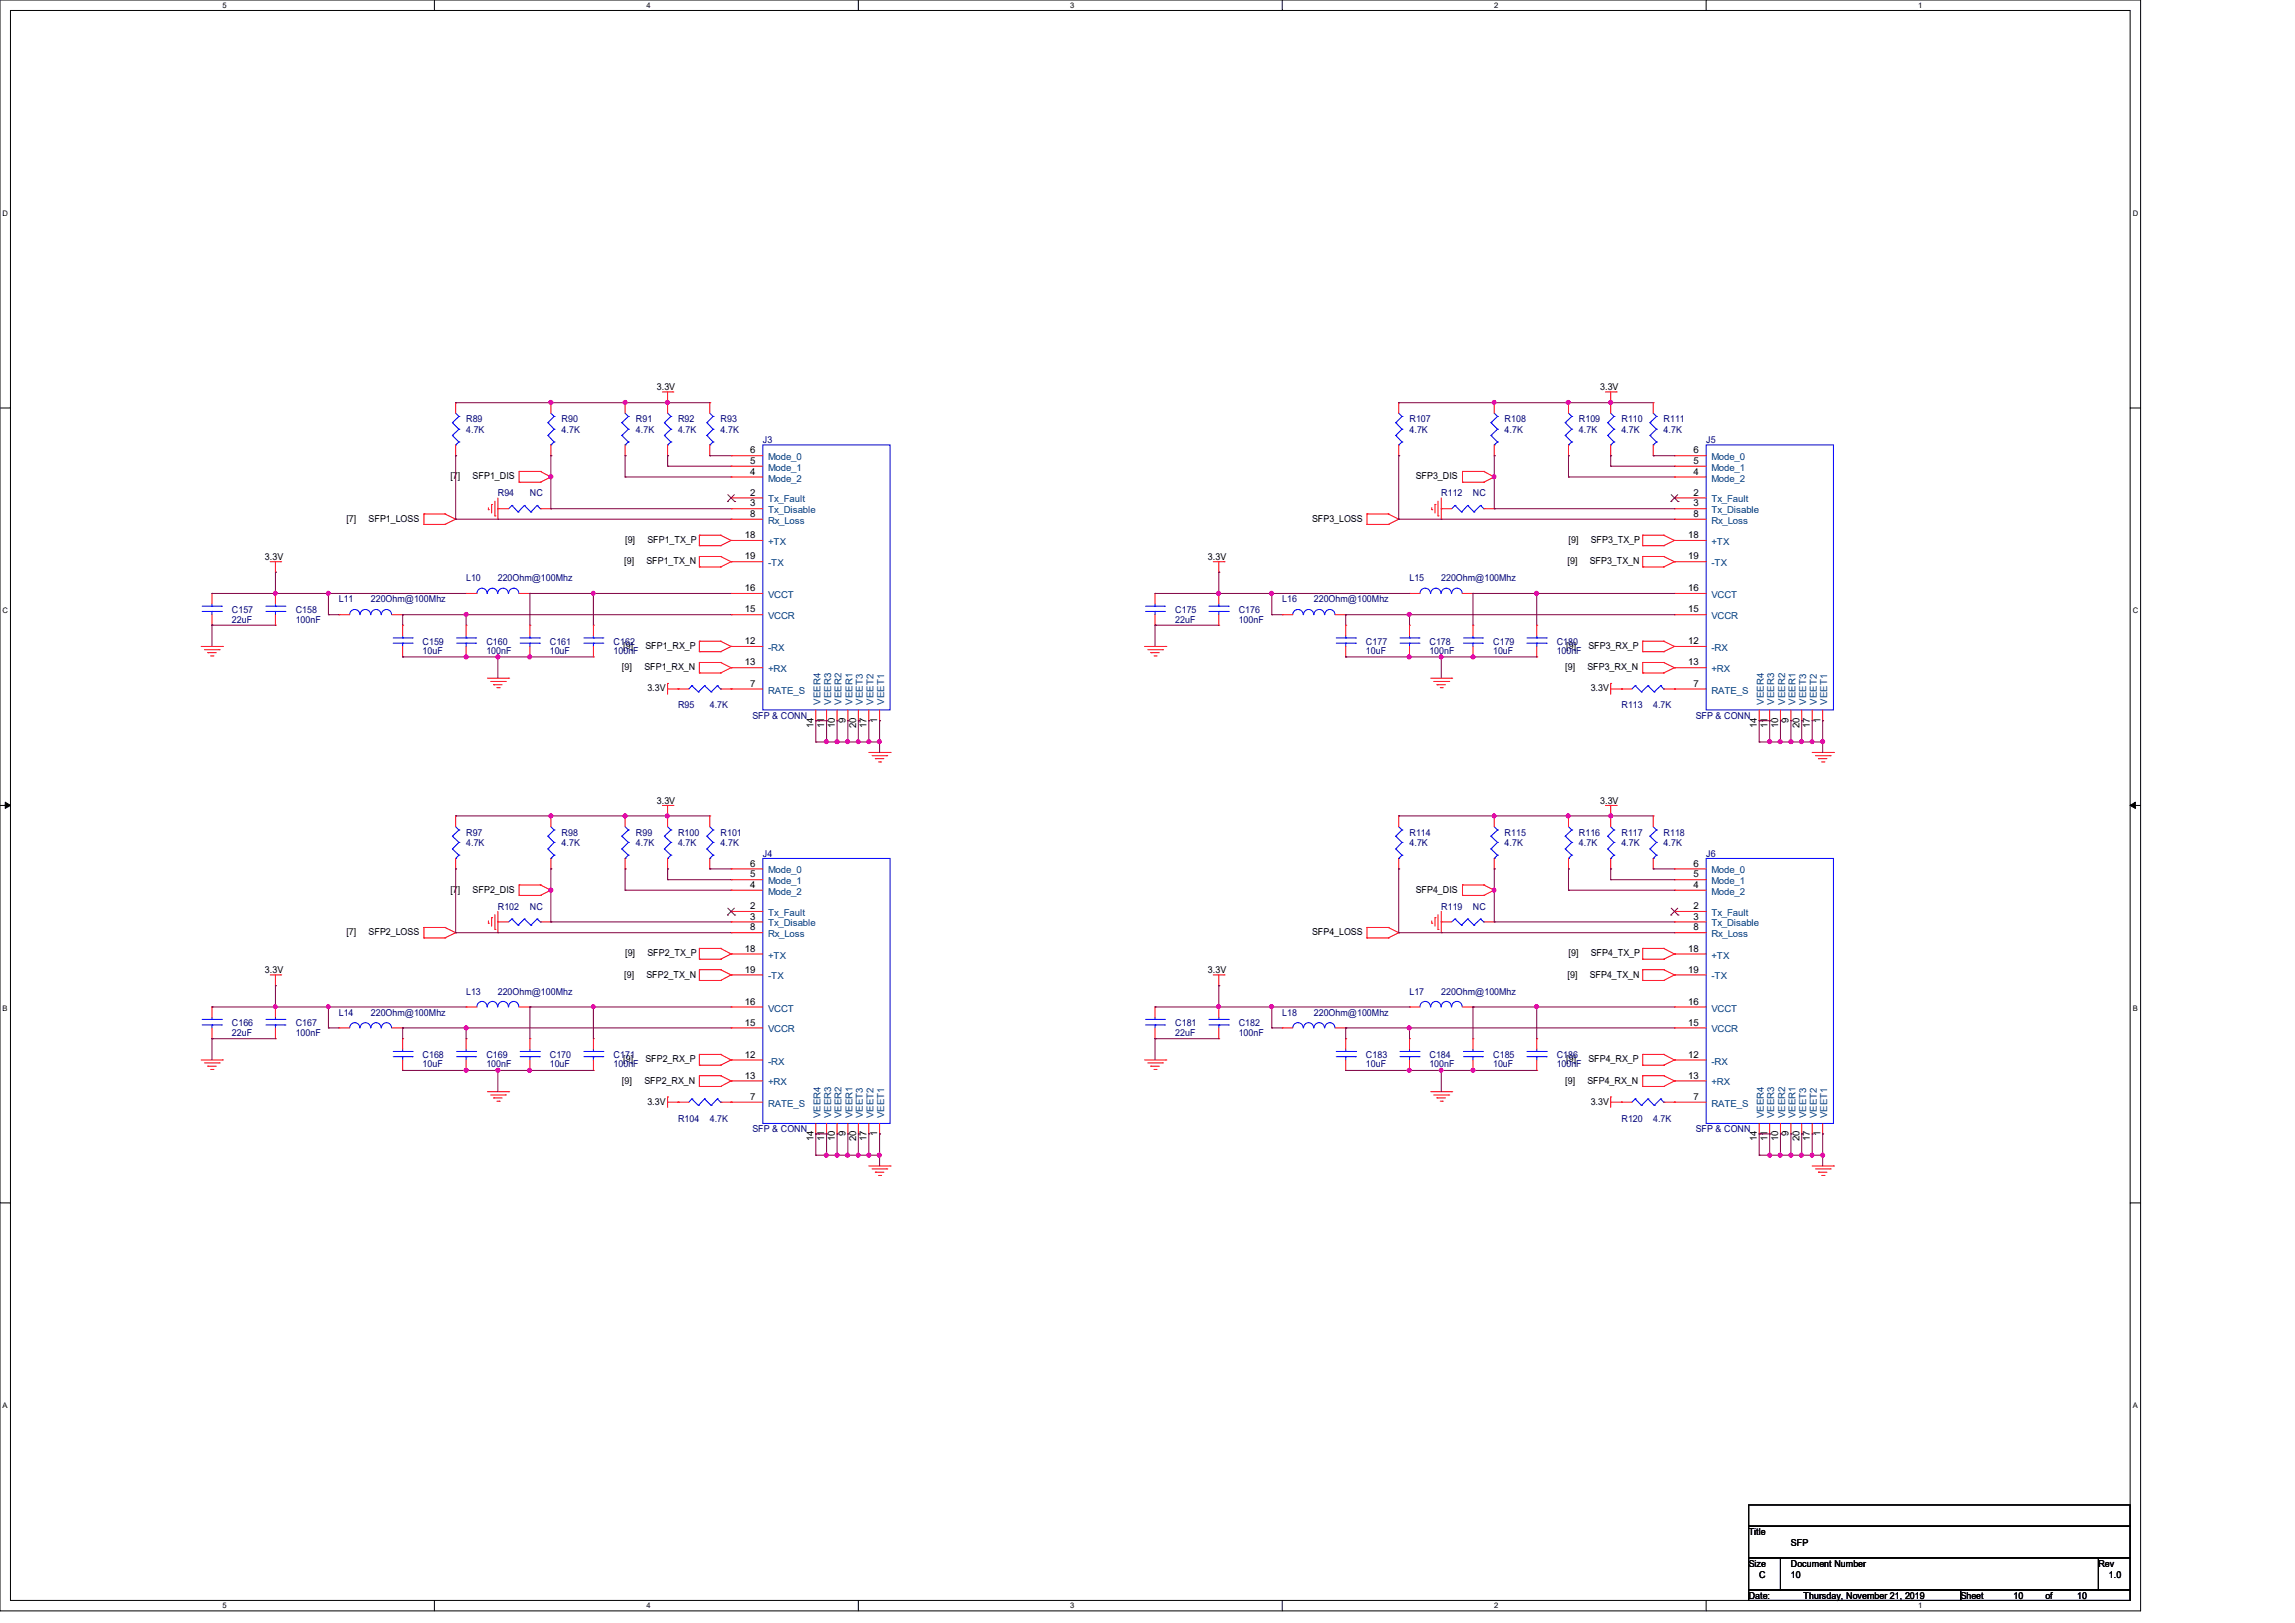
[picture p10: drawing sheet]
<svg xmlns="http://www.w3.org/2000/svg" width="297mm" height="210mm" viewBox="0 0 297 210" stroke-linecap="round" stroke-linejoin="round" font-family="sans-serif">
<defs><g id="words">
<g font-size="1.2">
<text x="85" y="50.5">3.3V</text>
<text x="207.1" y="50.5">3.3V</text>
<text x="97.1" y="58.7">6</text>
<text x="219.2" y="58.7">6</text>
<text x="58.3" y="62">[7]</text>
<text x="61.2" y="62">SFP1_DIS</text>
<text x="97.1" y="60">5</text>
<text x="97.1" y="61.4">4</text>
<text x="97.1" y="65.5">3</text>
<text x="97.1" y="64.1">2</text>
<text x="183.2" y="62">SFP3_DIS</text>
<text x="219.2" y="60">5</text>
<text x="219.2" y="61.4">4</text>
<text x="219.2" y="65.5">3</text>
<text x="219.2" y="64.1">2</text>
<text x="44.8" y="67.5">[7]</text>
<text x="47.7" y="67.5">SFP1_LOSS</text>
<text x="80.9" y="70.3">[9]</text>
<text x="83.8" y="70.3">SFP1_TX_P</text>
<text x="96.4" y="69.6">18</text>
<text x="97.1" y="66.9">8</text>
<text x="169.8" y="67.5">SFP3_LOSS</text>
<text x="203" y="70.3">[9]</text>
<text x="205.9" y="70.3">SFP3_TX_P</text>
<text x="218.5" y="69.6">18</text>
<text x="219.2" y="66.9">8</text>
<text x="34.3" y="72.4">3.3V</text>
<text x="80.8" y="73">[9]</text>
<text x="83.6" y="73">SFP1_TX_N</text>
<text x="96.4" y="76.5">16</text>
<text x="96.4" y="72.4">19</text>
<text x="156.3" y="72.4">3.3V</text>
<text x="202.9" y="73">[9]</text>
<text x="205.7" y="73">SFP3_TX_N</text>
<text x="218.5" y="76.5">16</text>
<text x="218.5" y="72.4">19</text>
<text x="80.6" y="84">[9]</text>
<text x="83.5" y="84">SFP1_RX_P</text>
<text x="96.4" y="83.4">12</text>
<text x="96.4" y="79.2">15</text>
<text x="202.7" y="84">[9]</text>
<text x="205.6" y="84">SFP3_RX_P</text>
<text x="218.5" y="83.4">12</text>
<text x="218.5" y="79.2">15</text>
<text x="80.5" y="86.7">[9]</text>
<text x="83.4" y="86.7">SFP1_RX_N</text>
<text x="83.8" y="89.4">3.3V</text>
<text x="96.4" y="86.1">13</text>
<text x="97.1" y="88.9">7</text>
<text x="202.6" y="86.7">[9]</text>
<text x="205.4" y="86.7">SFP3_RX_N</text>
<text x="205.9" y="89.4">3.3V</text>
<text x="218.5" y="86.1">13</text>
<text x="219.2" y="88.9">7</text>
<text x="105.3" y="94.2" transform="rotate(-90 105.3 94.2)">14</text>
<text x="106.7" y="94.2" transform="rotate(-90 106.7 94.2)">11</text>
<text x="108" y="94.2" transform="rotate(-90 108 94.2)">10</text>
<text x="109.4" y="93.5" transform="rotate(-90 109.4 93.5)">9</text>
<text x="110.8" y="94.2" transform="rotate(-90 110.8 94.2)">20</text>
<text x="112.1" y="94.2" transform="rotate(-90 112.1 94.2)">17</text>
<text x="113.5" y="93.5" transform="rotate(-90 113.5 93.5)">1</text>
<text x="227.4" y="94.2" transform="rotate(-90 227.4 94.2)">14</text>
<text x="228.7" y="94.2" transform="rotate(-90 228.7 94.2)">11</text>
<text x="230.1" y="94.2" transform="rotate(-90 230.1 94.2)">10</text>
<text x="231.5" y="93.5" transform="rotate(-90 231.5 93.5)">9</text>
<text x="232.9" y="94.2" transform="rotate(-90 232.9 94.2)">20</text>
<text x="234.2" y="94.2" transform="rotate(-90 234.2 94.2)">17</text>
<text x="235.6" y="93.5" transform="rotate(-90 235.6 93.5)">1</text>
<text x="85" y="104">3.3V</text>
<text x="207.1" y="104">3.3V</text>
<text x="97.1" y="112.1">6</text>
<text x="97.1" y="113.5">5</text>
<text x="219.2" y="112.1">6</text>
<text x="219.2" y="113.5">5</text>
<text x="58.3" y="115.5">[7]</text>
<text x="61.2" y="115.5">SFP2_DIS</text>
<text x="97.1" y="114.9">4</text>
<text x="97.1" y="119">3</text>
<text x="97.1" y="117.6">2</text>
<text x="183.2" y="115.5">SFP4_DIS</text>
<text x="219.2" y="114.9">4</text>
<text x="219.2" y="119">3</text>
<text x="219.2" y="117.6">2</text>
<text x="34.3" y="125.9">3.3V</text>
<text x="44.8" y="121">[7]</text>
<text x="47.7" y="121">SFP2_LOSS</text>
<text x="80.9" y="123.7">[9]</text>
<text x="83.8" y="123.7">SFP2_TX_P</text>
<text x="96.4" y="123.1">18</text>
<text x="96.4" y="125.9">19</text>
<text x="97.1" y="120.4">8</text>
<text x="156.3" y="125.9">3.3V</text>
<text x="169.8" y="121">SFP4_LOSS</text>
<text x="203" y="123.7">[9]</text>
<text x="205.9" y="123.7">SFP4_TX_P</text>
<text x="218.5" y="123.1">18</text>
<text x="218.5" y="125.9">19</text>
<text x="219.2" y="120.4">8</text>
<text x="80.8" y="126.5">[9]</text>
<text x="83.6" y="126.5">SFP2_TX_N</text>
<text x="96.4" y="130">16</text>
<text x="202.9" y="126.5">[9]</text>
<text x="205.7" y="126.5">SFP4_TX_N</text>
<text x="218.5" y="130">16</text>
<text x="80.6" y="137.5">[9]</text>
<text x="83.5" y="137.5">SFP2_RX_P</text>
<text x="96.4" y="136.9">12</text>
<text x="96.4" y="132.7">15</text>
<text x="202.7" y="137.5">[9]</text>
<text x="205.6" y="137.5">SFP4_RX_P</text>
<text x="218.5" y="136.9">12</text>
<text x="218.5" y="132.7">15</text>
<text x="80.5" y="140.2">[9]</text>
<text x="83.4" y="140.2">SFP2_RX_N</text>
<text x="83.8" y="143">3.3V</text>
<text x="96.4" y="139.6">13</text>
<text x="97.1" y="142.3">7</text>
<text x="202.6" y="140.2">[9]</text>
<text x="205.4" y="140.2">SFP4_RX_N</text>
<text x="205.9" y="143">3.3V</text>
<text x="218.5" y="139.6">13</text>
<text x="219.2" y="142.3">7</text>
<text x="105.3" y="147.7" transform="rotate(-90 105.3 147.7)">14</text>
<text x="106.7" y="147.7" transform="rotate(-90 106.7 147.7)">11</text>
<text x="108" y="147.7" transform="rotate(-90 108 147.7)">10</text>
<text x="109.4" y="147" transform="rotate(-90 109.4 147)">9</text>
<text x="110.8" y="147.7" transform="rotate(-90 110.8 147.7)">20</text>
<text x="112.1" y="147.7" transform="rotate(-90 112.1 147.7)">17</text>
<text x="113.5" y="147" transform="rotate(-90 113.5 147)">1</text>
<text x="227.4" y="147.7" transform="rotate(-90 227.4 147.7)">14</text>
<text x="228.7" y="147.7" transform="rotate(-90 228.7 147.7)">11</text>
<text x="230.1" y="147.7" transform="rotate(-90 230.1 147.7)">10</text>
<text x="231.5" y="147" transform="rotate(-90 231.5 147)">9</text>
<text x="232.9" y="147.7" transform="rotate(-90 232.9 147.7)">20</text>
<text x="234.2" y="147.7" transform="rotate(-90 234.2 147.7)">17</text>
<text x="235.6" y="147" transform="rotate(-90 235.6 147)">1</text>
<text x="226.3" y="198.6">Title</text>
<text x="226.3" y="202.7">Size</text>
<text x="231.8" y="200">SFP</text>
<text x="231.8" y="202.7">Document Number</text>
<text x="271.6" y="202.7">Rev</text>
<text x="226.3" y="206.9">Date:</text>
<text x="227.7" y="204.1">C</text>
<text x="231.8" y="204.1">10</text>
<text x="233.4" y="206.9">Thursday, November 21, 2019</text>
<text x="253.7" y="206.9">Sheet</text>
<text x="260.6" y="206.9">10</text>
<text x="264.7" y="206.9">of</text>
<text x="268.8" y="206.9">10</text>
<text x="272.9" y="204.1">1.0</text>
</g>
<g font-size="1.2" fill="#000080">
<text x="60.3" y="54.6">R89</text>
<text x="60.3" y="56">4.7K</text>
<text x="72.7" y="54.6">R90</text>
<text x="72.7" y="56">4.7K</text>
<text x="82.3" y="54.6">R91</text>
<text x="82.3" y="56">4.7K</text>
<text x="87.8" y="54.6">R92</text>
<text x="87.8" y="56">4.7K</text>
<text x="93.3" y="54.6">R93</text>
<text x="93.3" y="56">4.7K</text>
<text x="98.7" y="57.4">J3</text>
<text x="182.4" y="54.6">R107</text>
<text x="182.4" y="56">4.7K</text>
<text x="194.7" y="54.6">R108</text>
<text x="194.7" y="56">4.7K</text>
<text x="204.3" y="54.6">R109</text>
<text x="204.3" y="56">4.7K</text>
<text x="209.8" y="54.6">R110</text>
<text x="209.8" y="56">4.7K</text>
<text x="215.3" y="54.6">R111</text>
<text x="215.3" y="56">4.7K</text>
<text x="220.8" y="57.4">J5</text>
<text x="64.4" y="64.2">R94</text>
<text x="68.6" y="64.2">NC</text>
<text x="186.5" y="64.2">R112</text>
<text x="190.6" y="64.2">NC</text>
<text x="43.9" y="77.9">L11</text>
<text x="48" y="77.9">220Ohm@100Mhz</text>
<text x="60.3" y="75.2">L10</text>
<text x="64.4" y="75.2">220Ohm@100Mhz</text>
<text x="165.9" y="77.9">L16</text>
<text x="170.1" y="77.9">220Ohm@100Mhz</text>
<text x="182.4" y="75.2">L15</text>
<text x="186.5" y="75.2">220Ohm@100Mhz</text>
<text x="30" y="79.3">C157</text>
<text x="30" y="80.6">22uF</text>
<text x="38.3" y="79.3">C158</text>
<text x="38.3" y="80.6">100nF</text>
<text x="54.7" y="83.4">C159</text>
<text x="62.9" y="83.4">C160</text>
<text x="71.2" y="83.4">C161</text>
<text x="79.4" y="83.4">C162</text>
<text x="152.1" y="79.3">C175</text>
<text x="152.1" y="80.6">22uF</text>
<text x="160.3" y="79.3">C176</text>
<text x="160.3" y="80.6">100nF</text>
<text x="176.8" y="83.4">C177</text>
<text x="185" y="83.4">C178</text>
<text x="193.2" y="83.4">C179</text>
<text x="201.5" y="83.4">C180</text>
<text x="54.7" y="84.7">10uF</text>
<text x="62.9" y="84.7">100nF</text>
<text x="71.2" y="84.7">10uF</text>
<text x="79.4" y="84.7">100nF</text>
<text x="176.8" y="84.7">10uF</text>
<text x="185" y="84.7">100nF</text>
<text x="193.2" y="84.7">10uF</text>
<text x="201.5" y="84.7">100nF</text>
<text x="87.8" y="91.7">R95</text>
<text x="91.9" y="91.7">4.7K</text>
<text x="97.4" y="93">SFP &amp; CONN</text>
<text x="209.8" y="91.7">R113</text>
<text x="213.9" y="91.7">4.7K</text>
<text x="219.5" y="93">SFP &amp; CONN</text>
<text x="60.3" y="108.1">R97</text>
<text x="60.3" y="109.5">4.7K</text>
<text x="72.7" y="108.1">R98</text>
<text x="72.7" y="109.5">4.7K</text>
<text x="82.3" y="108.1">R99</text>
<text x="82.3" y="109.5">4.7K</text>
<text x="87.8" y="108.1">R100</text>
<text x="87.8" y="109.5">4.7K</text>
<text x="93.3" y="108.1">R101</text>
<text x="93.3" y="109.5">4.7K</text>
<text x="98.7" y="110.9">J4</text>
<text x="182.4" y="108.1">R114</text>
<text x="182.4" y="109.5">4.7K</text>
<text x="194.7" y="108.1">R115</text>
<text x="194.7" y="109.5">4.7K</text>
<text x="204.3" y="108.1">R116</text>
<text x="204.3" y="109.5">4.7K</text>
<text x="209.8" y="108.1">R117</text>
<text x="209.8" y="109.5">4.7K</text>
<text x="215.3" y="108.1">R118</text>
<text x="215.3" y="109.5">4.7K</text>
<text x="220.8" y="110.9">J6</text>
<text x="64.4" y="117.7">R102</text>
<text x="68.6" y="117.7">NC</text>
<text x="186.5" y="117.7">R119</text>
<text x="190.6" y="117.7">NC</text>
<text x="43.9" y="131.4">L14</text>
<text x="48" y="131.4">220Ohm@100Mhz</text>
<text x="60.3" y="128.7">L13</text>
<text x="64.4" y="128.7">220Ohm@100Mhz</text>
<text x="165.9" y="131.4">L18</text>
<text x="170.1" y="131.4">220Ohm@100Mhz</text>
<text x="182.4" y="128.7">L17</text>
<text x="186.5" y="128.7">220Ohm@100Mhz</text>
<text x="30" y="132.8">C166</text>
<text x="30" y="134">22uF</text>
<text x="38.3" y="132.8">C167</text>
<text x="38.3" y="134">100nF</text>
<text x="54.7" y="136.9">C168</text>
<text x="62.9" y="136.9">C169</text>
<text x="71.2" y="136.9">C170</text>
<text x="79.4" y="136.9">C171</text>
<text x="152.1" y="132.8">C181</text>
<text x="152.1" y="134">22uF</text>
<text x="160.3" y="132.8">C182</text>
<text x="160.3" y="134">100nF</text>
<text x="176.8" y="136.9">C183</text>
<text x="185" y="136.9">C184</text>
<text x="193.2" y="136.9">C185</text>
<text x="201.5" y="136.9">C186</text>
<text x="54.7" y="138.1">10uF</text>
<text x="62.9" y="138.1">100nF</text>
<text x="71.2" y="138.1">10uF</text>
<text x="79.4" y="138.1">100nF</text>
<text x="176.8" y="138.1">10uF</text>
<text x="185" y="138.1">100nF</text>
<text x="193.2" y="138.1">10uF</text>
<text x="201.5" y="138.1">100nF</text>
<text x="87.8" y="145.2">R104</text>
<text x="91.9" y="145.2">4.7K</text>
<text x="97.4" y="146.5">SFP &amp; CONN</text>
<text x="209.8" y="145.2">R120</text>
<text x="213.9" y="145.2">4.7K</text>
<text x="219.5" y="146.5">SFP &amp; CONN</text>
</g>
<g font-size="1.2" fill="#004080">
<text x="99.4" y="59.6">Mode_0</text>
<text x="221.5" y="59.6">Mode_0</text>
<text x="99.4" y="60.9">Mode_1</text>
<text x="99.4" y="62.3">Mode_2</text>
<text x="99.4" y="65">Tx_Fault</text>
<text x="221.5" y="60.9">Mode_1</text>
<text x="221.5" y="62.3">Mode_2</text>
<text x="221.5" y="65">Tx_Fault</text>
<text x="99.4" y="67.8">Rx_Loss</text>
<text x="99.4" y="66.4">Tx_Disable</text>
<text x="99.4" y="70.5">+TX</text>
<text x="221.5" y="67.8">Rx_Loss</text>
<text x="221.5" y="66.4">Tx_Disable</text>
<text x="221.5" y="70.5">+TX</text>
<text x="99.4" y="77.4">VCCT</text>
<text x="99.4" y="73.3">-TX</text>
<text x="221.5" y="77.4">VCCT</text>
<text x="221.5" y="73.3">-TX</text>
<text x="99.4" y="80.1">VCCR</text>
<text x="221.5" y="80.1">VCCR</text>
<text x="99.4" y="84.2">-RX</text>
<text x="99.4" y="87">+RX</text>
<text x="99.4" y="89.7">RATE_S</text>
<text x="221.5" y="84.2">-RX</text>
<text x="221.5" y="87">+RX</text>
<text x="221.5" y="89.7">RATE_S</text>
<text x="106.2" y="91.2" transform="rotate(-90 106.2 91.2)">VEER4</text>
<text x="107.6" y="91.2" transform="rotate(-90 107.6 91.2)">VEER3</text>
<text x="108.9" y="91.2" transform="rotate(-90 108.9 91.2)">VEER2</text>
<text x="110.3" y="91.2" transform="rotate(-90 110.3 91.2)">VEER1</text>
<text x="111.7" y="91.2" transform="rotate(-90 111.7 91.2)">VEET3</text>
<text x="113" y="91.2" transform="rotate(-90 113 91.2)">VEET2</text>
<text x="114.4" y="91.2" transform="rotate(-90 114.4 91.2)">VEET1</text>
<text x="228.3" y="91.2" transform="rotate(-90 228.3 91.2)">VEER4</text>
<text x="229.6" y="91.2" transform="rotate(-90 229.6 91.2)">VEER3</text>
<text x="231" y="91.2" transform="rotate(-90 231 91.2)">VEER2</text>
<text x="232.4" y="91.2" transform="rotate(-90 232.4 91.2)">VEER1</text>
<text x="233.8" y="91.2" transform="rotate(-90 233.8 91.2)">VEET3</text>
<text x="235.1" y="91.2" transform="rotate(-90 235.1 91.2)">VEET2</text>
<text x="236.5" y="91.2" transform="rotate(-90 236.5 91.2)">VEET1</text>
<text x="99.4" y="113">Mode_0</text>
<text x="221.5" y="113">Mode_0</text>
<text x="99.4" y="114.4">Mode_1</text>
<text x="99.4" y="115.8">Mode_2</text>
<text x="99.4" y="119.9">Tx_Disable</text>
<text x="99.4" y="118.5">Tx_Fault</text>
<text x="221.5" y="114.4">Mode_1</text>
<text x="221.5" y="115.8">Mode_2</text>
<text x="221.5" y="119.9">Tx_Disable</text>
<text x="221.5" y="118.5">Tx_Fault</text>
<text x="99.4" y="121.3">Rx_Loss</text>
<text x="99.4" y="124">+TX</text>
<text x="221.5" y="121.3">Rx_Loss</text>
<text x="221.5" y="124">+TX</text>
<text x="99.4" y="130.9">VCCT</text>
<text x="99.4" y="126.7">-TX</text>
<text x="221.5" y="130.9">VCCT</text>
<text x="221.5" y="126.7">-TX</text>
<text x="99.4" y="137.8">-RX</text>
<text x="99.4" y="133.6">VCCR</text>
<text x="221.5" y="137.8">-RX</text>
<text x="221.5" y="133.6">VCCR</text>
<text x="99.4" y="140.5">+RX</text>
<text x="99.4" y="143.2">RATE_S</text>
<text x="221.5" y="140.5">+RX</text>
<text x="221.5" y="143.2">RATE_S</text>
<text x="106.2" y="144.7" transform="rotate(-90 106.2 144.7)">VEER4</text>
<text x="107.6" y="144.7" transform="rotate(-90 107.6 144.7)">VEER3</text>
<text x="108.9" y="144.7" transform="rotate(-90 108.9 144.7)">VEER2</text>
<text x="110.3" y="144.7" transform="rotate(-90 110.3 144.7)">VEER1</text>
<text x="111.7" y="144.7" transform="rotate(-90 111.7 144.7)">VEET3</text>
<text x="113" y="144.7" transform="rotate(-90 113 144.7)">VEET2</text>
<text x="114.4" y="144.7" transform="rotate(-90 114.4 144.7)">VEET1</text>
<text x="228.3" y="144.7" transform="rotate(-90 228.3 144.7)">VEER4</text>
<text x="229.6" y="144.7" transform="rotate(-90 229.6 144.7)">VEER3</text>
<text x="231" y="144.7" transform="rotate(-90 231 144.7)">VEER2</text>
<text x="232.4" y="144.7" transform="rotate(-90 232.4 144.7)">VEER1</text>
<text x="233.8" y="144.7" transform="rotate(-90 233.8 144.7)">VEET3</text>
<text x="235.1" y="144.7" transform="rotate(-90 235.1 144.7)">VEET2</text>
<text x="236.5" y="144.7" transform="rotate(-90 236.5 144.7)">VEET1</text>
</g>
<g font-size="1">
<text x="28.8" y="1">5</text>
<text x="83.7" y="1">4</text>
<text x="138.5" y="1">3</text>
<text x="193.4" y="1">2</text>
<text x="248.2" y="1">1</text>
<text x=".3" y="27.9">D</text>
<text x="276" y="27.9">D</text>
<text x=".3" y="79.4">C</text>
<text x="276" y="79.4">C</text>
<text x=".3" y="130.8">B</text>
<text x="276" y="130.8">B</text>
<text x=".3" y="182.2">A</text>
<text x="276" y="182.2">A</text>
<text x="28.8" y="208.1">5</text>
<text x="83.7" y="208.1">4</text>
<text x="138.5" y="208.1">3</text>
<text x="193.4" y="208.1">2</text>
<text x="248.2" y="208.1">1</text>
</g>
</g></defs>
<path d="M0 0h277v208.4h-277zM1.4 1.4h274.3v205.7h-274.3z" fill="none" stroke="#000" stroke-width=".13"/>
<g fill="#fff">
<path d="M28.8 .1h.5v1.1h-.5z"/>
<path d="M28.8 207.2h.5v1.1h-.5z"/>
</g>
<path d="M56.2 0v1.4M56.2 207.1v1.3" fill="none" stroke="#000" stroke-width=".13"/>
<g fill="#fff">
<path d="M83.7 .1h.5v1.1h-.5z"/>
<path d="M83.7 207.2h.5v1.1h-.5z"/>
</g>
<path d="M111.1 0v1.4M111.1 207.1v1.3" fill="none" stroke="#000" stroke-width=".13"/>
<g fill="#fff">
<path d="M138.5 .1h.6v1.1h-.6z"/>
<path d="M138.5 207.2h.6v1.1h-.6z"/>
</g>
<path d="M165.9 0v1.4M165.9 207.1v1.3" fill="none" stroke="#000" stroke-width=".13"/>
<g fill="#fff">
<path d="M193.4 .1h.5v1.1h-.5z"/>
<path d="M193.4 207.2h.5v1.1h-.5z"/>
</g>
<path d="M220.8 0v1.4M220.8 207.1v1.3" fill="none" stroke="#000" stroke-width=".13"/>
<g fill="#fff">
<path d="M248.2 .1h.6v1.1h-.6z"/>
<path d="M248.2 207.2h.6v1.1h-.6z"/>
<path d="M.3 27.1h.8v1.1h-.8z"/>
<path d="M276 27.1h.7v1.1h-.7z"/>
<path d="M.3 78.5h.8v1.1h-.8z"/>
<path d="M276 78.5h.7v1.1h-.7z"/>
</g>
<path d="M0 52.8h1.4M275.7 52.8h1.3" fill="none" stroke="#000" stroke-width=".13"/>
<g fill="#fff">
<path d="M.3 129.9h.7v1.1h-.7z"/>
<path d="M276 129.9h.6v1.1h-.6z"/>
</g>
<path d="M0 104.2h1.4M275.7 104.2h1.3" fill="none" stroke="#000" stroke-width=".13"/>
<path d="M.7 103.8l.7 .4-.7 .4zM275.7 104.2l.7-.4v.8z" fill="#000" stroke="#000" stroke-width=".13"/>
<g fill="#fff">
<path d="M.3 181.4h.7v1.1h-.7z"/>
<path d="M276 181.4h.6v1.1h-.6z"/>
</g>
<path d="M0 155.7h1.4M275.7 155.7h1.3M226.3 194.7h49.4v2.8h-49.4zM226.3 197.5h49.4v4.1h-49.4zM226.3 201.6h4.1v4.1h-4.1zM226.3 205.7h27.4v1.4h-27.4zM230.4 201.6h41.2v4.1h-41.2zM253.7 205.7h22v1.4h-22zM271.6 201.6h4.1v4.1h-4.1z" fill="none" stroke="#000" stroke-width=".13"/>
<g fill="none" stroke="#f00" stroke-width=".13">
<path d="M59 52.1h.1M59 59h.1M59 52.1v1.4M59 57.6v1.4M71.3 52.1h.1M71.3 59h.1M71.3 52.1v1.4M71.3 57.6v1.4M80.9 52.1h.1M80.9 59h.1M80.9 52.1v1.4M80.9 57.6v1.4"/>
<path d="M85.7 50.7h1.4M86.4 52.1h.1M86.4 59h.1M86.4 50.7v2.8M86.4 57.6v1.4M87.1 50.7h.1M91.9 52.1h.1M91.9 59h.1M91.9 52.1v1.4M91.9 57.6v1.4M94.6 59h.1M94.6 59h4.1"/>
<path d="M181 52.1h.1M181 59h.1M181 52.1v1.4M181 57.6v1.4M193.4 52.1h.1M193.4 59h.1M193.4 52.1v1.4M193.4 57.6v1.4M203 52.1h.1M203 59h.1M203 52.1v1.4M203 57.6v1.4"/>
<path d="M207.8 50.7h1.4M208.4 52.1h.1M208.4 59h.1M208.4 50.7v2.8M208.4 57.6v1.4M209.2 50.7h.1M214 52.1h.1M214 59h.1M214 52.1v1.4M214 57.6v1.4M216.7 59h.1M216.7 59h4.1"/>
<path d="M27.4 76.8h.1M27.4 76.8v1.3M27.4 79.5v1.4M35 72.7h1.3M35.6 74h.1M35.6 76.8h.1M35.6 72.7v1.3M35.6 76.8v1.3M35.6 79.5v1.4M36.3 72.7h.1M43.9 79.5h.1M43.9 79.5h1.4"/>
<path d="M50.7 79.5h1.4M52.1 79.5h.1M54.9 67.9h.1M54.9 66.5h.1M54.9 66.5h2.7M54.9 67.9h2.7M54.9 66.5v1.4M57.6 66.5h.1M57.6 67.9h.1M57.6 66.5l1.4 .7M59 67.2h.1M59 67.2l-1.4 .7"/>
<path d="M60.3 76.8h.1M60.3 76.8h1.4M63.2 66h.1M63.2 65.7v.3M63.6 65.3h.1M63.6 65.3v1.1M64.1 66.8h.1M64.1 64.9v1.9M64.4 67.2h.1M64.4 65.8h.1M64.4 64.4v2.8M64.4 65.8h1.4"/>
<path d="M67.2 62.4h.1M67.2 61h.1M67.2 61h2.7M67.2 62.4h2.7M67.2 61v1.4M67.2 76.8h1.4M68.6 76.8h.1M69.9 61h.1M69.9 62.4h.1M69.9 61l1.4 .7M69.9 65.8h1.4M71.3 61.7h.1"/>
<path d="M71.3 65.8h.1M71.3 61.7l-1.4 .7M90.5 70.6h.1M90.5 69.3h.1M90.5 73.4h.1M90.5 72h.1M90.5 69.3h2.8M90.5 70.6h2.8M90.5 69.3v1.3M90.5 72v1.4M90.5 72h2.8M90.5 73.4h2.8"/>
<path d="M93.3 69.3h.1M93.3 70.6h.1M93.3 72h.1M93.3 73.4h.1M93.3 69.3l1.3 .6M93.3 72l1.3 .7M94.6 69.9h.1M94.6 72.7h.1M94.6 67.2h.1M94.6 60.3h.1M94.6 61.7h.1M94.6 65.8h.1"/>
<path d="M94.6 64.4h.1M94.6 79.5h.1M94.6 76.8h.1M94.6 69.9l-1.3 .7M94.6 72.7l-1.3 .7M94.6 72.7h4.1M94.6 79.5h4.1M94.6 67.2h4.1M94.6 60.3h4.1M94.6 61.7h4.1M94.6 65.8h4.1M94.6 64.4h4.1"/>
<path d="M94.6 76.8h4.1M94.6 69.9h4.1M149.5 76.8h.1M149.5 76.8v1.3M149.5 79.5v1.4M157 72.7h1.4M157.7 74h.1M157.7 76.8h.1M157.7 72.7v1.3M157.7 76.8v1.3M157.7 79.5v1.4M158.4 72.7h.1"/>
<path d="M165.9 79.5h.1M165.9 79.5h1.4M172.8 79.5h1.4M174.2 79.5h.1M176.9 67.9h.1M176.9 66.5h.1M176.9 66.5h2.8M176.9 67.9h2.8M176.9 66.5v1.4M179.7 66.5h.1M179.7 67.9h.1M179.7 66.5l1.3 .7"/>
<path d="M181 67.2h.1M181 67.2l-1.3 .7M182.4 76.8h.1M182.4 76.8h1.4M185.3 66h.1M185.3 65.7v.3M185.7 65.3h.1M185.7 65.3v1.1M186.1 66.8h.1M186.1 64.9v1.9M186.5 67.2h.1M186.5 65.8h.1"/>
<path d="M186.5 64.4v2.8M186.5 65.8h1.4M189.3 62.4h.1M189.3 61h.1M189.3 61h2.7M189.3 62.4h2.7M189.3 61v1.4M189.3 76.8h1.3M190.6 76.8h.1M192 61h.1M192 62.4h.1M192 61l1.4 .7"/>
<path d="M192 65.8h1.4M193.4 61.7h.1M193.4 65.8h.1M193.4 61.7l-1.4 .7M212.6 70.6h.1M212.6 69.3h.1M212.6 73.4h.1M212.6 72h.1M212.6 69.3h2.7M212.6 70.6h2.7M212.6 72h2.7M212.6 73.4h2.7"/>
<path d="M212.6 69.3v1.3M212.6 72v1.4M215.3 69.3h.1M215.3 70.6h.1M215.3 72h.1M215.3 73.4h.1M215.3 69.3l1.4 .6M215.3 72l1.4 .7M216.7 69.9h.1M216.7 72.7h.1M216.7 67.2h.1M216.7 60.3h.1"/>
<path d="M216.7 61.7h.1M216.7 65.8h.1M216.7 64.4h.1M216.7 79.5h.1M216.7 76.8h.1M216.7 69.9l-1.4 .7M216.7 72.7l-1.4 .7M216.7 72.7h4.1M216.7 79.5h4.1M216.7 67.2h4.1M216.7 60.3h4.1M216.7 61.7h4.1"/>
<path d="M216.7 65.8h4.1M216.7 64.4h4.1M216.7 76.8h4.1M216.7 69.9h4.1M26 83.7h2.8M26.5 84.1h1.9M26.9 84.5h.1M26.9 84.5h1.1M27.3 84.9h.3M27.4 80.9h.1M27.6 84.9h.1M28.4 84.1h.1"/>
<path d="M28.8 83.7h.1M35.6 80.9h.1M52.1 80.9h.1M52.1 85h.1M52.1 80.9v1.4M52.1 83.7v1.3M60.3 80.9h.1M60.3 85h.1M60.3 80.9v1.4M60.3 83.7v1.3M63.1 87.8h2.7M63.5 88.2h1.9"/>
<path d="M63.9 88.6h.1M63.9 88.6h1.1M64.3 89h.3M64.6 89h.1M65.4 88.2h.1M65.8 87.8h.1M68.6 80.9h.1M68.6 85h.1M68.6 80.9v1.4M68.6 83.7v1.3M76.8 80.9h.1M76.8 85h.1"/>
<path d="M76.8 80.9v1.4M76.8 83.7v1.3M86.4 88.4h.1M86.4 88.4v1.4M86.4 89.2h2.8M87.8 89.2h.1M90.5 84.3h.1M90.5 83h.1M90.5 87.1h.1M90.5 85.7h.1M90.5 83v1.3M90.5 85.7v1.4"/>
<path d="M90.5 83h2.8M90.5 84.3h2.8M90.5 85.7h2.8M90.5 87.1h2.8M93.3 83h.1M93.3 84.3h.1M93.3 85.7h.1M93.3 87.1h.1M93.3 83l1.3 .7M93.3 85.7l1.3 .7M93.3 89.2h5.4M94.6 83.7h.1"/>
<path d="M94.6 86.4h.1M94.6 89.2h.1M94.6 83.7l-1.3 .6M94.6 86.4l-1.3 .7M94.6 83.7h4.1M94.6 86.4h4.1M105.6 93.3h.1M105.6 91.9v1.4M107 93.3h.1M107 91.9v1.4M108.3 93.3h.1M108.3 91.9v1.4"/>
<path d="M109.7 93.3h.1M109.7 91.9v1.4M111.1 93.3h.1M111.1 91.9v1.4M112.4 93.3h.1M112.4 97.4h2.8M112.4 91.9v1.4M112.9 97.8h1.9M113.3 98.2h.1M113.3 98.2h1.1M113.7 98.6h.3M113.8 93.3h.1"/>
<path d="M113.8 91.9v1.4M114 98.6h.1M114.8 97.8h.1M115.2 97.4h.1M148.1 83.7h2.8M148.5 84.1h2M148.9 84.5h.1M148.9 84.5h1.1M149.4 84.9h.2M149.5 80.9h.1M149.6 84.9h.1M150.5 84.1h.1"/>
<path d="M150.9 83.7h.1M157.7 80.9h.1M174.2 80.9h.1M174.2 85h.1M174.2 80.9v1.4M174.2 83.7v1.3M182.4 80.9h.1M182.4 85h.1M182.4 80.9v1.4M182.4 83.7v1.3M185.2 87.8h2.7M185.5 88.2h2"/>
<path d="M186 88.6h.1M186 88.6h1.1M186.4 89h.2M186.6 89h.1M187.5 88.2h.1M187.9 87.8h.1M190.6 80.9h.1M190.6 85h.1M190.6 80.9v1.4M190.6 83.7v1.3M198.9 80.9h.1M198.9 85h.1"/>
<path d="M198.9 80.9v1.4M198.9 83.7v1.3M208.4 88.4h.1M208.4 89.2h2.8M208.4 88.4v1.4M209.8 89.2h.1M212.6 84.3h.1M212.6 83h.1M212.6 87.1h.1M212.6 85.7h.1M212.6 83h2.7M212.6 84.3h2.7"/>
<path d="M212.6 85.7h2.7M212.6 87.1h2.7M212.6 83v1.3M212.6 85.7v1.4M215.3 83h.1M215.3 84.3h.1M215.3 85.7h.1M215.3 87.1h.1M215.3 83l1.4 .7M215.3 85.7l1.4 .7M215.3 89.2h5.5M216.7 83.7h.1"/>
<path d="M216.7 86.4h.1M216.7 89.2h.1M216.7 83.7l-1.4 .6M216.7 86.4l-1.4 .7M216.7 83.7h4.1M216.7 86.4h4.1M227.7 93.3h.1M227.7 91.9v1.4M229 93.3h.1M229 91.9v1.4M230.4 93.3h.1M230.4 91.9v1.4"/>
<path d="M231.8 93.3h.1M231.8 91.9v1.4M233.2 93.3h.1M233.2 91.9v1.4M234.5 93.3h.1M234.5 97.4h2.8M234.5 91.9v1.4M234.9 97.8h2M235.3 98.2h.1M235.3 98.2h1.1M235.8 98.6h.3M235.9 93.3h.1"/>
<path d="M235.9 91.9v1.4M236.1 98.6h.1M236.9 97.8h.1M237.3 97.4h.1M59 105.6h.1M59 112.4h.1M59 105.6v1.4M59 111.1v1.3M63.2 119.5h.1M63.2 119.2v.3M63.6 118.7h.1M63.6 118.7v1.1"/>
<path d="M64.1 118.4v1.9M64.4 119.3h.1M64.4 117.9v2.8M64.4 119.3h1.4M67.2 115.9h.1M67.2 114.5h.1M67.2 114.5v1.4M67.2 114.5h2.7M67.2 115.9h2.7M69.9 114.5h.1M69.9 115.9h.1M69.9 114.5l1.4 .7"/>
<path d="M69.9 119.3h1.4M71.3 115.2h.1M71.3 119.3h.1M71.3 105.6h.1M71.3 112.4h.1M71.3 115.2l-1.4 .7M71.3 105.6v1.4M71.3 111.1v1.3M80.9 105.6h.1M80.9 112.4h.1M80.9 105.6v1.4M80.9 111.1v1.3"/>
<path d="M85.7 104.2h1.4M86.4 105.6h.1M86.4 112.4h.1M86.4 104.2v2.8M86.4 111.1v1.3M87.1 104.2h.1M91.9 105.6h.1M91.9 112.4h.1M91.9 105.6v1.4M91.9 111.1v1.3M94.6 112.4h.1M94.6 113.8h.1"/>
<path d="M94.6 115.2h.1M94.6 119.3h.1M94.6 117.9h.1M94.6 119.3h4.1M94.6 112.4h4.1M94.6 113.8h4.1M94.6 115.2h4.1M94.6 117.9h4.1M181 105.6h.1M181 112.4h.1M181 105.6v1.4M181 111.1v1.3"/>
<path d="M185.3 119.5h.1M185.3 119.2v.3M185.7 118.7h.1M185.7 118.7v1.1M186.1 118.4v1.9M186.5 119.3h.1M186.5 117.9v2.8M186.5 119.3h1.4M189.3 115.9h.1M189.3 114.5h.1M189.3 114.5h2.7M189.3 115.9h2.7"/>
<path d="M189.3 114.5v1.4M192 114.5h.1M192 115.9h.1M192 114.5l1.4 .7M192 119.3h1.4M193.4 115.2h.1M193.4 119.3h.1M193.4 105.6h.1M193.4 112.4h.1M193.4 115.2l-1.4 .7M193.4 105.6v1.4M193.4 111.1v1.3"/>
<path d="M203 105.6h.1M203 112.4h.1M203 105.6v1.4M203 111.1v1.3M207.8 104.2h1.4M208.4 105.6h.1M208.4 112.4h.1M208.4 104.2v2.8M208.4 111.1v1.3M209.2 104.2h.1M214 105.6h.1M214 112.4h.1"/>
<path d="M214 105.6v1.4M214 111.1v1.3M216.7 112.4h.1M216.7 113.8h.1M216.7 115.2h.1M216.7 119.3h.1M216.7 117.9h.1M216.7 119.3h4.1M216.7 112.4h4.1M216.7 113.8h4.1M216.7 115.2h4.1M216.7 117.9h4.1"/>
<path d="M26 137.2h2.8M26.5 137.5h1.9M26.9 138h.1M26.9 138h1.1M27.3 138.4h.3M27.4 130.3h.1M27.4 134.4h.1M27.4 130.3v1.4M27.4 133v1.4M27.6 138.4h.1M28.4 137.5h.1M28.8 137.2h.1"/>
<path d="M35 126.2h1.3M35.6 127.6h.1M35.6 130.3h.1M35.6 134.4h.1M35.6 126.2v1.4M35.6 130.3v1.4M35.6 133v1.4M36.3 126.2h.1M43.9 133h.1M43.9 133h1.4M50.7 133h1.4M52.1 134.4h.1"/>
<path d="M52.1 138.5h.1M52.1 133h.1M52.1 134.4v1.4M52.1 137.2v1.3M54.9 121.4h.1M54.9 120h.1M54.9 120v1.4M54.9 120h2.7M54.9 121.4h2.7M57.6 120h.1M57.6 121.4h.1M57.6 120l1.4 .7"/>
<path d="M59 120.7h.1M59 120.7l-1.4 .7M60.3 130.3h.1M60.3 134.4h.1M60.3 138.5h.1M60.3 130.3h1.4M60.3 134.4v1.4M60.3 137.2v1.3M64.1 120.3h.1M64.4 120.7h.1M67.2 130.3h1.4M68.6 130.3h.1"/>
<path d="M68.6 134.4h.1M68.6 138.5h.1M68.6 134.4v1.4M68.6 137.2v1.3M76.8 134.4h.1M76.8 138.5h.1M76.8 134.4v1.4M76.8 137.2v1.3M90.5 124.1h.1M90.5 122.7h.1M90.5 126.9h.1M90.5 125.5h.1"/>
<path d="M90.5 137.8h.1M90.5 136.4h.1M90.5 139.2h.1M90.5 122.7v1.4M90.5 125.5v1.4M90.5 136.4v1.4M90.5 139.2v1.4M90.5 122.7h2.8M90.5 124.1h2.8M90.5 125.5h2.8M90.5 126.9h2.8M90.5 136.4h2.8"/>
<path d="M90.5 137.8h2.8M90.5 139.2h2.8M93.3 122.7h.1M93.3 124.1h.1M93.3 125.5h.1M93.3 126.9h.1M93.3 136.4h.1M93.3 137.8h.1M93.3 139.2h.1M93.3 122.7l1.3 .7M93.3 125.5l1.3 .7M93.3 136.4l1.3 .8"/>
<path d="M93.3 139.2l1.3 .7M94.6 123.4h.1M94.6 126.2h.1M94.6 137.2h.1M94.6 139.9h.1M94.6 120.7h.1M94.6 133h.1M94.6 130.3h.1M94.6 123.4l-1.3 .7M94.6 126.2l-1.3 .7M94.6 137.2l-1.3 .6M94.6 139.9l-1.3 .7"/>
<path d="M94.6 126.2h4.1M94.6 137.2h4.1M94.6 130.3h4.1M94.6 133h4.1M94.6 120.7h4.1M94.6 139.9h4.1M94.6 123.4h4.1M148.1 137.2h2.8M148.5 137.5h2M148.9 138h.1M148.9 138h1.1M149.4 138.4h.2"/>
<path d="M149.5 130.3h.1M149.5 134.4h.1M149.5 130.3v1.4M149.5 133v1.4M149.6 138.4h.1M150.5 137.5h.1M150.9 137.2h.1M157 126.2h1.4M157.7 127.6h.1M157.7 130.3h.1M157.7 134.4h.1M157.7 126.2v1.4"/>
<path d="M157.7 130.3v1.4M157.7 133v1.4M158.4 126.2h.1M165.9 133h.1M165.9 133h1.4M172.8 133h1.4M174.2 134.4h.1M174.2 138.5h.1M174.2 133h.1M174.2 134.4v1.4M174.2 137.2v1.3M176.9 121.4h.1"/>
<path d="M176.9 120h.1M176.9 120h2.8M176.9 121.4h2.8M176.9 120v1.4M179.7 120h.1M179.7 121.4h.1M179.7 120l1.3 .7M181 120.7h.1M181 120.7l-1.3 .7M182.4 130.3h.1M182.4 134.4h.1M182.4 138.5h.1"/>
<path d="M182.4 130.3h1.4M182.4 134.4v1.4M182.4 137.2v1.3M186.1 120.3h.1M186.5 120.7h.1M189.3 130.3h1.3M190.6 130.3h.1M190.6 134.4h.1M190.6 138.5h.1M190.6 134.4v1.4M190.6 137.2v1.3M198.9 134.4h.1"/>
<path d="M198.9 138.5h.1M198.9 134.4v1.4M198.9 137.2v1.3M212.6 124.1h.1M212.6 122.7h.1M212.6 126.9h.1M212.6 125.5h.1M212.6 137.8h.1M212.6 136.4h.1M212.6 139.2h.1M212.6 122.7h2.7M212.6 124.1h2.7"/>
<path d="M212.6 125.5h2.7M212.6 126.9h2.7M212.6 136.4h2.7M212.6 137.8h2.7M212.6 139.2h2.7M212.6 122.7v1.4M212.6 125.5v1.4M212.6 136.4v1.4M212.6 139.2v1.4M215.3 122.7h.1M215.3 124.1h.1M215.3 125.5h.1"/>
<path d="M215.3 126.9h.1M215.3 136.4h.1M215.3 137.8h.1M215.3 139.2h.1M215.3 122.7l1.4 .7M215.3 125.5l1.4 .7M215.3 136.4l1.4 .8M215.3 139.2l1.4 .7M216.7 123.4h.1M216.7 126.2h.1M216.7 137.2h.1M216.7 139.9h.1"/>
<path d="M216.7 120.7h.1M216.7 133h.1M216.7 130.3h.1M216.7 123.4l-1.4 .7M216.7 126.2l-1.4 .7M216.7 137.2l-1.4 .6M216.7 139.9l-1.4 .7M216.7 126.2h4.1M216.7 137.2h4.1M216.7 130.3h4.1M216.7 133h4.1M216.7 120.7h4.1"/>
<path d="M216.7 139.9h4.1M216.7 123.4h4.1M63.1 141.3h2.7M63.5 141.7h1.9M63.9 142.1h.1M63.9 142.1h1.1M64.3 142.5h.3M64.6 142.5h.1M65.4 141.7h.1M65.8 141.3h.1M86.4 141.9h.1M86.4 141.9v1.4"/>
<path d="M86.4 142.6h2.8M87.8 142.6h.1M90.5 140.6h.1M90.5 140.6h2.8M93.3 140.6h.1M93.3 142.6h5.4M94.6 142.6h.1M105.6 146.7h.1M105.6 145.4v1.3M107 146.7h.1M107 145.4v1.3M108.3 146.7h.1"/>
<path d="M108.3 145.4v1.3M109.7 146.7h.1M109.7 145.4v1.3M111.1 146.7h.1M111.1 145.4v1.3M112.4 146.7h.1M112.4 150.9h2.8M112.4 145.4v1.3M112.9 151.3h1.9M113.3 151.7h.1M113.3 151.7h1.1M113.7 152.1h.3"/>
<path d="M113.8 146.7h.1M113.8 145.4v1.3M114 152.1h.1M114.8 151.3h.1M115.2 150.9h.1M185.2 141.3h2.7M185.5 141.7h2M186 142.1h.1M186 142.1h1.1M186.4 142.5h.2M186.6 142.5h.1M187.5 141.7h.1"/>
<path d="M187.9 141.3h.1M208.4 141.9h.1M208.4 142.6h2.8M208.4 141.9v1.4M209.8 142.6h.1M212.6 140.6h.1M212.6 140.6h2.7M215.3 140.6h.1M215.3 142.6h5.5M216.7 142.6h.1M227.7 146.7h.1M227.7 145.4v1.3"/>
<path d="M229 146.7h.1M229 145.4v1.3M230.4 146.7h.1M230.4 145.4v1.3M231.8 146.7h.1M231.8 145.4v1.3M233.2 146.7h.1M233.2 145.4v1.3M234.5 146.7h.1M234.5 150.9h2.8M234.5 145.4v1.3M234.9 151.3h2"/>
<path d="M235.3 151.7h.1M235.3 151.7h1.1M235.8 152.1h.3M235.9 146.7h.1M235.9 145.4v1.3M236.1 152.1h.1M236.9 151.3h.1M237.3 150.9h.1"/>
</g>
<g fill="none" stroke="#00f" stroke-width=".13">
<path d="M58.5 54.7h.1M58.5 56.3h.1M58.5 54.7l.9 .8M58.5 56.3l.9 .9M59 57.6h.1M59 53.5l.4 .4M59.4 53.9h.1M59.4 55.5h.1M59.4 57.2h.1M59.4 53.9l-.9 .8M59.4 55.5l-.9 .8M59.4 57.2l-.4 .4"/>
<path d="M70.9 54.7h.1M70.9 56.3h.1M70.9 54.7l.8 .8M70.9 56.3l.8 .9M71.3 57.6h.1M71.3 53.5l.4 .4M71.7 53.9h.1M71.7 55.5h.1M71.7 57.2h.1M71.7 53.9l-.8 .8M71.7 55.5l-.8 .8M71.7 57.2l-.4 .4"/>
<path d="M80.5 54.7h.1M80.5 56.3h.1M80.5 54.7l.8 .8M80.5 56.3l.8 .9M80.9 57.6h.1M80.9 53.5l.4 .4M81.3 53.9h.1M81.3 55.5h.1M81.3 57.2h.1M81.3 53.9l-.8 .8M81.3 55.5l-.8 .8M81.3 57.2l-.4 .4"/>
<path d="M86 54.7h.1M86 56.3h.1M86 54.7l.8 .8M86 56.3l.8 .9M86.4 57.6h.1M86.4 53.5l.4 .4M86.8 53.9h.1M86.8 55.5h.1M86.8 57.2h.1M86.8 53.9l-.8 .8M86.8 55.5l-.8 .8M86.8 57.2l-.4 .4"/>
<path d="M91.5 54.7h.1M91.5 56.3h.1M91.5 54.7l.8 .8M91.5 56.3l.8 .9M91.9 57.6h.1M91.9 53.5l.4 .4M92.3 53.9h.1M92.3 55.5h.1M92.3 57.2h.1M92.3 53.9l-.8 .8M92.3 55.5l-.8 .8M92.3 57.2l-.4 .4"/>
<path d="M98.7 57.6h16.5v34.3h-16.5zM180.6 54.7h.1M180.6 56.3h.1M180.6 54.7l.8 .8M180.6 56.3l.8 .9M181 57.6h.1M181 53.5l.4 .4M181.4 53.9h.1M181.4 55.5h.1M181.4 57.2h.1M181.4 53.9l-.8 .8M181.4 55.5l-.8 .8"/>
<path d="M181.4 57.2l-.4 .4M193 54.7h.1M193 56.3h.1M193 54.7l.8 .8M193 56.3l.8 .9M193.4 57.6h.1M193.4 53.5l.4 .4M193.8 53.9h.1M193.8 55.5h.1M193.8 57.2h.1M193.8 53.9l-.8 .8M193.8 55.5l-.8 .8"/>
<path d="M193.8 57.2l-.4 .4M202.6 54.7h.1M202.6 56.3h.1M202.6 54.7l.8 .8M202.6 56.3l.8 .9M203 57.6h.1M203 53.5l.4 .4M203.4 53.9h.1M203.4 55.5h.1M203.4 57.2h.1M203.4 53.9l-.8 .8M203.4 55.5l-.8 .8"/>
<path d="M203.4 57.2l-.4 .4M208.1 54.7h.1M208.1 56.3h.1M208.1 54.7l.8 .8M208.1 56.3l.8 .9M208.4 57.6h.1M208.4 53.5l.5 .4M208.9 53.9h.1M208.9 55.5h.1M208.9 57.2h.1M208.9 53.9l-.8 .8M208.9 55.5l-.8 .8"/>
<path d="M208.9 57.2l-.5 .4M213.5 54.7h.1M213.5 56.3h.1M213.5 54.7l.9 .8M213.5 56.3l.9 .9M214 57.6h.1M214 53.5l.4 .4M214.4 53.9h.1M214.4 55.5h.1M214.4 57.2h.1M214.4 53.9l-.9 .8M214.4 55.5l-.9 .8"/>
<path d="M214.4 57.2l-.4 .4M220.8 57.6h16.5v34.3h-16.5zM26.2 79.1h2.5M26.2 78.4h2.5M27.4 78.4h.1M27.4 79.1h.1M27.4 78.1v.3M27.4 79.1v.4M28.7 79.1h.1M28.7 78.4h.1M34.4 79.1h2.5M34.4 78.4h2.5"/>
<path d="M35.6 78.4h.1M35.6 79.1h.1M35.6 78.1v.3M35.6 79.1v.4M36.9 79.1h.1M36.9 78.4h.1M45.3 79.5a.66 .66 0 0 1 .6-.6 .66 .66 0 0 1 .7 .6M46.6 79.5a.68 .68 0 0 1 .7-.6 .68 .68 0 0 1 .7 .6M48 79.5a.66 .66 0 0 1 .7-.6 .66 .66 0 0 1 .6 .6M49.4 79.5a.66 .66 0 0 1 .6-.6 .66 .66 0 0 1 .7 .6M63 76.8a.66 .66 0 0 0-.6-.7 .66 .66 0 0 0-.7 .7M64.4 76.8a.66 .66 0 0 0-.7-.7 .66 .66 0 0 0-.6 .7"/>
<path d="M65.8 76.8a.68 .68 0 0 0-.7-.7 .68 .68 0 0 0-.7 .7M66.3 65.4h.1M66.3 65.4l-.5 .4M66.3 65.4l.8 .9M67.1 66.3h.1M67.1 76.8a.66 .66 0 0 0-.6-.7 .66 .66 0 0 0-.7 .7M67.9 65.4h.1M67.9 65.4l-.8 .9M67.9 65.4l.8 .9M68.7 66.3h.1M69.5 65.4h.1M69.5 65.4l-.8 .9"/>
<path d="M69.5 65.4l.4 .4M69.9 65.8h.1M148.3 79.1h2.4M148.3 78.4h2.4M149.5 78.4h.1M149.5 79.1h.1M149.5 78.1v.3M149.5 79.1v.4M150.7 79.1h.1M150.7 78.4h.1M156.5 79.1h2.5M156.5 78.4h2.5"/>
<path d="M157.7 78.4h.1M157.7 79.1h.1M157.7 78.1v.3M157.7 79.1v.4M159 79.1h.1M159 78.4h.1M167.3 79.5a.68 .68 0 0 1 .7-.6 .68 .68 0 0 1 .7 .6M168.7 79.5a.66 .66 0 0 1 .7-.6 .66 .66 0 0 1 .6 .6M170.1 79.5a.68 .68 0 0 1 .6-.6 .68 .68 0 0 1 .7 .6M171.4 79.5a.66 .66 0 0 1 .7-.6 .66 .66 0 0 1 .7 .6M185.1 76.8a.68 .68 0 0 0-.7-.7 .68 .68 0 0 0-.6 .7M186.5 76.8a.66 .66 0 0 0-.7-.7 .66 .66 0 0 0-.6 .7"/>
<path d="M187.8 76.8a.66 .66 0 0 0-.6-.7 .66 .66 0 0 0-.7 .7M188.3 65.4h.1M188.3 65.4l-.4 .4M188.3 65.4l.8 .9M189.1 66.3h.1M189.2 76.8a.68 .68 0 0 0-.6-.7 .68 .68 0 0 0-.7 .7M189.9 65.4h.1M189.9 65.4l-.8 .9M189.9 65.4l.9 .9M190.8 66.3h.1M191.6 65.4h.1M191.6 65.4l-.8 .9"/>
<path d="M191.6 65.4l.4 .4M192 65.8h.1M50.9 83.2h2.4M50.9 82.5h2.4M52.1 82.5h.1M52.1 83.2h.1M52.1 82.3v.2M52.1 83.2v.5M53.3 83.2h.1M53.3 82.5h.1M59.1 83.2h2.5M59.1 82.5h2.5"/>
<path d="M60.3 82.5h.1M60.3 83.2h.1M60.3 82.3v.2M60.3 83.2v.5M61.6 83.2h.1M61.6 82.5h.1M67.3 83.2h2.5M67.3 82.5h2.5M68.6 82.5h.1M68.6 83.2h.1M68.6 82.3v.2M68.6 83.2v.5"/>
<path d="M69.8 83.2h.1M69.8 82.5h.1M75.6 83.2h2.4M75.6 82.5h2.4M76.8 82.5h.1M76.8 83.2h.1M76.8 82.3v.2M76.8 83.2v.5M78 83.2h.1M78 82.5h.1M89.5 88.7h.1M89.5 88.7l-.3 .5"/>
<path d="M89.5 88.7l.9 .8M90.4 89.5h.1M91.2 88.7h.1M91.2 88.7l-.8 .8M91.2 88.7l.8 .8M92 89.5h.1M92.8 88.7h.1M92.8 88.7l-.8 .8M92.8 88.7l.5 .5M93.3 89.2h.1M172.9 83.2h2.5M172.9 82.5h2.5"/>
<path d="M174.2 82.5h.1M174.2 83.2h.1M174.2 82.3v.2M174.2 83.2v.5M175.4 83.2h.1M175.4 82.5h.1M181.2 83.2h2.4M181.2 82.5h2.4M182.4 82.5h.1M182.4 83.2h.1M182.4 82.3v.2M182.4 83.2v.5"/>
<path d="M183.6 83.2h.1M183.6 82.5h.1M189.4 83.2h2.5M189.4 82.5h2.5M190.6 82.5h.1M190.6 83.2h.1M190.6 82.3v.2M190.6 83.2v.5M191.9 83.2h.1M191.9 82.5h.1M197.6 83.2h2.5M197.6 82.5h2.5"/>
<path d="M198.9 82.5h.1M198.9 83.2h.1M198.9 82.3v.2M198.9 83.2v.5M200.1 83.2h.1M200.1 82.5h.1M211.6 88.7h.1M211.6 88.7l-.4 .5M211.6 88.7l.8 .8M212.4 89.5h.1M213.3 88.7h.1M213.3 88.7l-.9 .8"/>
<path d="M213.3 88.7l.8 .8M214.1 89.5h.1M214.9 88.7h.1M214.9 88.7l-.8 .8M214.9 88.7l.4 .5M215.3 89.2h.1M58.5 108.2h.1M58.5 109.9h.1M58.5 108.2l.9 .8M58.5 109.9l.9 .8M59 111.1h.1M59 107l.4 .4"/>
<path d="M59.4 107.4h.1M59.4 109h.1M59.4 110.7h.1M59.4 107.4l-.9 .8M59.4 109l-.9 .9M59.4 110.7l-.4 .4M66.3 118.9h.1M66.3 118.9l-.5 .4M66.3 118.9l.8 .8M67.1 119.7h.1M67.9 118.9h.1M67.9 118.9l-.8 .8"/>
<path d="M67.9 118.9l.8 .8M68.7 119.7h.1M69.5 118.9h.1M69.5 118.9l-.8 .8M69.5 118.9l.4 .4M69.9 119.3h.1M70.9 108.2h.1M70.9 109.9h.1M70.9 108.2l.8 .8M70.9 109.9l.8 .8M71.3 111.1h.1M71.3 107l.4 .4"/>
<path d="M71.7 107.4h.1M71.7 109h.1M71.7 110.7h.1M71.7 107.4l-.8 .8M71.7 109l-.8 .9M71.7 110.7l-.4 .4M80.5 108.2h.1M80.5 109.9h.1M80.5 108.2l.8 .8M80.5 109.9l.8 .8M80.9 111.1h.1M80.9 107l.4 .4"/>
<path d="M81.3 107.4h.1M81.3 109h.1M81.3 110.7h.1M81.3 107.4l-.8 .8M81.3 109l-.8 .9M81.3 110.7l-.4 .4M86 108.2h.1M86 109.9h.1M86 108.2l.8 .8M86 109.9l.8 .8M86.4 111.1h.1M86.4 107l.4 .4"/>
<path d="M86.8 107.4h.1M86.8 109h.1M86.8 110.7h.1M86.8 107.4l-.8 .8M86.8 109l-.8 .9M86.8 110.7l-.4 .4M91.5 108.2h.1M91.5 109.9h.1M91.5 108.2l.8 .8M91.5 109.9l.8 .8M91.9 111.1h.1M91.9 107l.4 .4"/>
<path d="M92.3 107.4h.1M92.3 109h.1M92.3 110.7h.1M92.3 107.4l-.8 .8M92.3 109l-.8 .9M92.3 110.7l-.4 .4M98.7 111.1h16.5v34.3h-16.5zM180.6 108.2h.1M180.6 109.9h.1M180.6 108.2l.8 .8M180.6 109.9l.8 .8M181 111.1h.1"/>
<path d="M181 107l.4 .4M181.4 107.4h.1M181.4 109h.1M181.4 110.7h.1M181.4 107.4l-.8 .8M181.4 109l-.8 .9M181.4 110.7l-.4 .4M188.3 118.9h.1M188.3 118.9l-.4 .4M188.3 118.9l.8 .8M189.1 119.7h.1M189.9 118.9h.1"/>
<path d="M189.9 118.9l-.8 .8M189.9 118.9l.9 .8M190.8 119.7h.1M191.6 118.9h.1M191.6 118.9l-.8 .8M191.6 118.9l.4 .4M192 119.3h.1M193 108.2h.1M193 109.9h.1M193 108.2l.8 .8M193 109.9l.8 .8M193.4 111.1h.1"/>
<path d="M193.4 107l.4 .4M193.8 107.4h.1M193.8 109h.1M193.8 110.7h.1M193.8 107.4l-.8 .8M193.8 109l-.8 .9M193.8 110.7l-.4 .4M202.6 108.2h.1M202.6 109.9h.1M202.6 108.2l.8 .8M202.6 109.9l.8 .8M203 111.1h.1"/>
<path d="M203 107l.4 .4M203.4 107.4h.1M203.4 109h.1M203.4 110.7h.1M203.4 107.4l-.8 .8M203.4 109l-.8 .9M203.4 110.7l-.4 .4M208.1 108.2h.1M208.1 109.9h.1M208.1 108.2l.8 .8M208.1 109.9l.8 .8M208.4 111.1h.1"/>
<path d="M208.4 107l.5 .4M208.9 107.4h.1M208.9 109h.1M208.9 110.7h.1M208.9 107.4l-.8 .8M208.9 109l-.8 .9M208.9 110.7l-.5 .4M213.5 108.2h.1M213.5 109.9h.1M213.5 108.2l.9 .8M213.5 109.9l.9 .8M214 111.1h.1"/>
<path d="M214 107l.4 .4M214.4 107.4h.1M214.4 109h.1M214.4 110.7h.1M214.4 107.4l-.9 .8M214.4 109l-.9 .9M214.4 110.7l-.4 .4M220.8 111.1h16.5v34.3h-16.5zM26.2 132.6h2.5M26.2 131.9h2.5M27.4 131.9h.1M27.4 132.6h.1"/>
<path d="M27.4 131.7v.2M27.4 132.6v.4M28.7 132.6h.1M28.7 131.9h.1M34.4 132.6h2.5M34.4 131.9h2.5M35.6 131.9h.1M35.6 132.6h.1M35.6 131.7v.2M35.6 132.6v.4M36.9 132.6h.1M36.9 131.9h.1"/>
<path d="M45.3 133a.66 .66 0 0 1 .6-.7 .66 .66 0 0 1 .7 .7M46.6 133a.68 .68 0 0 1 .7-.7 .68 .68 0 0 1 .7 .7M48 133a.66 .66 0 0 1 .7-.7 .66 .66 0 0 1 .6 .7M49.4 133a.66 .66 0 0 1 .6-.7 .66 .66 0 0 1 .7 .7M50.9 136.7h2.4M50.9 136.1h2.4M52.1 136.1h.1M52.1 136.7h.1M52.1 135.8v.3M52.1 136.7v.5M53.3 136.7h.1M53.3 136.1h.1"/>
<path d="M59.1 136.7h2.5M59.1 136.1h2.5M60.3 136.1h.1M60.3 136.7h.1M60.3 135.8v.3M60.3 136.7v.5M61.6 136.7h.1M61.6 136.1h.1M63 130.3a.66 .66 0 0 0-.6-.7 .66 .66 0 0 0-.7 .7M64.4 130.3a.66 .66 0 0 0-.7-.7 .66 .66 0 0 0-.6 .7M65.8 130.3a.68 .68 0 0 0-.7-.7 .68 .68 0 0 0-.7 .7M67.1 130.3a.66 .66 0 0 0-.6-.7 .66 .66 0 0 0-.7 .7"/>
<path d="M67.3 136.7h2.5M67.3 136.1h2.5M68.6 136.1h.1M68.6 136.7h.1M68.6 135.8v.3M68.6 136.7v.5M69.8 136.7h.1M69.8 136.1h.1M75.6 136.7h2.4M75.6 136.1h2.4M76.8 136.1h.1M76.8 136.7h.1"/>
<path d="M76.8 135.8v.3M76.8 136.7v.5M78 136.7h.1M78 136.1h.1M148.3 132.6h2.4M148.3 131.9h2.4M149.5 131.9h.1M149.5 132.6h.1M149.5 131.7v.2M149.5 132.6v.4M150.7 132.6h.1M150.7 131.9h.1"/>
<path d="M156.5 132.6h2.5M156.5 131.9h2.5M157.7 131.9h.1M157.7 132.6h.1M157.7 131.7v.2M157.7 132.6v.4M159 132.6h.1M159 131.9h.1M167.3 133a.68 .68 0 0 1 .7-.7 .68 .68 0 0 1 .7 .7M168.7 133a.66 .66 0 0 1 .7-.7 .66 .66 0 0 1 .6 .7M170.1 133a.68 .68 0 0 1 .6-.7 .68 .68 0 0 1 .7 .7M171.4 133a.66 .66 0 0 1 .7-.7 .66 .66 0 0 1 .7 .7"/>
<path d="M172.9 136.7h2.5M172.9 136.1h2.5M174.2 136.1h.1M174.2 136.7h.1M174.2 135.8v.3M174.2 136.7v.5M175.4 136.7h.1M175.4 136.1h.1M181.2 136.7h2.4M181.2 136.1h2.4M182.4 136.1h.1M182.4 136.7h.1"/>
<path d="M182.4 135.8v.3M182.4 136.7v.5M183.6 136.7h.1M183.6 136.1h.1M185.1 130.3a.68 .68 0 0 0-.7-.7 .68 .68 0 0 0-.6 .7M186.5 130.3a.66 .66 0 0 0-.7-.7 .66 .66 0 0 0-.6 .7M187.8 130.3a.66 .66 0 0 0-.6-.7 .66 .66 0 0 0-.7 .7M189.2 130.3a.68 .68 0 0 0-.6-.7 .68 .68 0 0 0-.7 .7M189.4 136.7h2.5M189.4 136.1h2.5M190.6 136.1h.1M190.6 136.7h.1"/>
<path d="M190.6 135.8v.3M190.6 136.7v.5M191.9 136.7h.1M191.9 136.1h.1M197.6 136.7h2.5M197.6 136.1h2.5M198.9 136.1h.1M198.9 136.7h.1M198.9 135.8v.3M198.9 136.7v.5M200.1 136.7h.1M200.1 136.1h.1"/>
<path d="M89.5 142.2h.1M89.5 142.2l-.3 .4M89.5 142.2l.9 .8M90.4 143h.1M91.2 142.2h.1M91.2 142.2l-.8 .8M91.2 142.2l.8 .8M92 143h.1M92.8 142.2h.1M92.8 142.2l-.8 .8M92.8 142.2l.5 .4M93.3 142.6h.1"/>
<path d="M211.6 142.2h.1M211.6 142.2l-.4 .4M211.6 142.2l.8 .8M212.4 143h.1M213.3 142.2h.1M213.3 142.2l-.9 .8M213.3 142.2l.8 .8M214.1 143h.1M214.9 142.2h.1M214.9 142.2l-.8 .8M214.9 142.2l.4 .4M215.3 142.6h.1"/>
</g>
<g fill="none" stroke="#804000" stroke-width=".13">
<path d="M94.1 64.9h.1M94.2 64l.9 .9M95 64l-.9 .9M95.1 64.9h.1M216.2 64.9h.1M216.3 64l.9 .9M217.1 64l-.9 .9M217.2 64.9h.1M94.1 118.4h.1M94.2 117.5l.9 .9M95 117.5l-.9 .9M95.1 118.4h.1"/>
<path d="M216.2 118.4h.1M216.3 117.5l.9 .9M217.1 117.5l-.9 .9M217.2 118.4h.1"/>
</g>
<g fill="none" stroke="#800040" stroke-width=".13">
<path d="M59 52.1h.1M59 59h.1M59 52.1h32.9M59 59v8.2M71.3 52.1h.1M71.3 59h.1M71.3 59v6.8M80.9 52.1h.1M80.9 59h.1M80.9 59v2.7M86.4 52.1h.1M86.4 59h.1"/>
<path d="M86.4 59v1.3M91.9 59h.1M91.9 59h2.7M181 52.1h.1M181 59h.1M181 52.1h33M181 59v8.2M193.4 52.1h.1M193.4 59h.1M193.4 59v6.8M203 52.1h.1M203 59h.1"/>
<path d="M203 59v2.7M208.4 52.1h.1M208.4 59h.1M208.4 59v1.3M214 59h.1M214 59h2.7M27.4 76.8h.1M27.4 76.8h32.9M35.6 74h.1M35.6 76.8h.1M35.6 74v2.8M42.5 76.8h.1"/>
<path d="M42.5 79.5h.1M42.5 76.8v2.7M42.5 79.5h1.4M52.1 79.5h.1M52.1 79.5h42.5M52.1 79.5v1.4M59 67.2h.1M59 67.2h35.6M60.3 79.5h.1M60.3 79.5v1.4M68.6 76.8h.1M68.6 76.8h26"/>
<path d="M68.6 76.8v4.1M71.3 61.7h.1M71.3 65.8h.1M71.3 65.8h23.3M76.8 76.8h.1M76.8 76.8v4.1M80.9 61.7h.1M80.9 61.7h13.7M86.4 60.3h.1M86.4 60.3h8.2M149.5 76.8h.1M149.5 76.8h32.9"/>
<path d="M157.7 74h.1M157.7 76.8h.1M157.7 74v2.8M164.6 76.8h.1M164.6 79.5h.1M164.6 79.5h1.3M164.6 76.8v2.7M174.2 79.5h.1M174.2 79.5h42.5M174.2 79.5v1.4M181 67.2h.1M181 67.2h35.7"/>
<path d="M182.4 79.5h.1M182.4 79.5v1.4M190.6 76.8h.1M190.6 76.8h26.1M190.6 76.8v4.1M193.4 61.7h.1M193.4 65.8h.1M193.4 65.8h23.3M198.9 76.8h.1M198.9 76.8v4.1M203 61.7h.1M203 61.7h13.7"/>
<path d="M208.4 60.3h.1M208.4 60.3h8.3M27.4 80.9h.1M27.4 80.9h8.2M27.4 80.9v2.8M52.1 85h.1M52.1 85h24.7M60.3 85h.1M64.4 85h.1M64.4 85v2.8M68.6 85h.1M105.6 93.3h.1"/>
<path d="M105.6 96h.1M105.6 93.3v2.7M105.6 93.3h1.4M105.6 96h8.2M107 93.3h.1M107 96h.1M107 93.3v2.7M108.3 93.3h.1M108.3 96h.1M108.3 93.3v2.7M109.7 93.3h.1M109.7 96h.1"/>
<path d="M109.7 93.3v2.7M111.1 93.3h.1M111.1 96h.1M111.1 93.3v2.7M112.4 93.3h.1M112.4 96h.1M112.4 93.3v2.7M113.8 93.3h.1M113.8 96h.1M113.8 93.3v4.1M149.5 80.9h.1M149.5 80.9h8.2"/>
<path d="M149.5 80.9v2.8M174.2 85h.1M174.2 85h24.7M182.4 85h.1M186.5 85h.1M186.5 85v2.8M190.6 85h.1M227.7 93.3h.1M227.7 96h.1M227.7 93.3h1.3M227.7 96h8.2M227.7 93.3v2.7"/>
<path d="M229 93.3h.1M229 96h.1M229 93.3v2.7M230.4 93.3h.1M230.4 96h.1M230.4 93.3v2.7M231.8 93.3h.1M231.8 96h.1M231.8 93.3v2.7M233.2 93.3h.1M233.2 96h.1M233.2 93.3v2.7"/>
<path d="M234.5 93.3h.1M234.5 96h.1M234.5 93.3v2.7M235.9 93.3h.1M235.9 96h.1M235.9 93.3v4.1M59 105.6h.1M59 112.4h.1M59 112.4v8.3M59 105.6h32.9M71.3 105.6h.1M71.3 112.4h.1"/>
<path d="M71.3 115.2h.1M71.3 119.3h.1M71.3 112.4v6.9M71.3 119.3h23.3M80.9 105.6h.1M80.9 112.4h.1M80.9 115.2h.1M80.9 112.4v2.8M80.9 115.2h13.7M86.4 105.6h.1M86.4 112.4h.1M86.4 113.8h.1"/>
<path d="M86.4 112.4v1.4M86.4 113.8h8.2M91.9 112.4h.1M91.9 112.4h2.7M181 105.6h.1M181 112.4h.1M181 105.6h33M181 112.4v8.3M193.4 105.6h.1M193.4 112.4h.1M193.4 115.2h.1M193.4 119.3h.1"/>
<path d="M193.4 119.3h23.3M193.4 112.4v6.9M203 105.6h.1M203 112.4h.1M203 115.2h.1M203 115.2h13.7M203 112.4v2.8M208.4 105.6h.1M208.4 112.4h.1M208.4 113.8h.1M208.4 113.8h8.3M208.4 112.4v1.4"/>
<path d="M214 112.4h.1M214 112.4h2.7M27.4 130.3h.1M27.4 134.4h.1M27.4 134.4v2.8M27.4 130.3h32.9M27.4 134.4h8.2M35.6 127.6h.1M35.6 130.3h.1M35.6 127.6v2.7M42.5 130.3h.1M42.5 133h.1"/>
<path d="M42.5 130.3v2.7M42.5 133h1.4M52.1 133h.1M52.1 138.5h.1M52.1 133v1.4M52.1 133h42.5M52.1 138.5h24.7M59 120.7h.1M59 120.7h35.6M60.3 133h.1M60.3 138.5h.1M60.3 133v1.4"/>
<path d="M64.4 138.5h.1M64.4 138.5v2.8M68.6 130.3h.1M68.6 138.5h.1M68.6 130.3v4.1M68.6 130.3h26M76.8 130.3h.1M76.8 130.3v4.1M149.5 130.3h.1M149.5 134.4h.1M149.5 130.3h32.9M149.5 134.4h8.2"/>
<path d="M149.5 134.4v2.8M157.7 127.6h.1M157.7 130.3h.1M157.7 127.6v2.7M164.6 130.3h.1M164.6 133h.1M164.6 133h1.3M164.6 130.3v2.7M174.2 133h.1M174.2 138.5h.1M174.2 133h42.5M174.2 138.5h24.7"/>
<path d="M174.2 133v1.4M181 120.7h.1M181 120.7h35.7M182.4 133h.1M182.4 138.5h.1M182.4 133v1.4M186.5 138.5h.1M186.5 138.5v2.8M190.6 130.3h.1M190.6 138.5h.1M190.6 130.3h26.1M190.6 130.3v4.1"/>
<path d="M198.9 130.3h.1M198.9 130.3v4.1M105.6 146.7h.1M105.6 149.5h.1M105.6 146.7v2.8M105.6 146.7h1.4M105.6 149.5h8.2M107 146.7h.1M107 149.5h.1M107 146.7v2.8M108.3 146.7h.1M108.3 149.5h.1"/>
<path d="M108.3 146.7v2.8M109.7 146.7h.1M109.7 149.5h.1M109.7 146.7v2.8M111.1 146.7h.1M111.1 149.5h.1M111.1 146.7v2.8M112.4 146.7h.1M112.4 149.5h.1M112.4 146.7v2.8M113.8 146.7h.1M113.8 149.5h.1"/>
<path d="M113.8 146.7v4.2M227.7 146.7h.1M227.7 149.5h.1M227.7 146.7h1.3M227.7 149.5h8.2M227.7 146.7v2.8M229 146.7h.1M229 149.5h.1M229 146.7v2.8M230.4 146.7h.1M230.4 149.5h.1M230.4 146.7v2.8"/>
<path d="M231.8 146.7h.1M231.8 149.5h.1M231.8 146.7v2.8M233.2 146.7h.1M233.2 149.5h.1M233.2 146.7v2.8M234.5 146.7h.1M234.5 149.5h.1M234.5 146.7v2.8M235.9 146.7h.1M235.9 149.5h.1M235.9 146.7v4.2"/>
</g>
<g fill="#f0f" stroke="#f0f" stroke-width=".13">
<circle cx="71.3" cy="52.1" r=".25"/>
<circle cx="80.9" cy="52.1" r=".25"/>
<circle cx="86.4" cy="52.1" r=".25"/>
<circle cx="71.3" cy="61.7" r=".25"/>
<circle cx="42.5" cy="76.8" r=".24"/>
<circle cx="35.6" cy="76.8" r=".24"/>
<circle cx="76.8" cy="76.8" r=".24"/>
<circle cx="60.3" cy="79.5" r=".25"/>
<circle cx="60.3" cy="85" r=".25"/>
<circle cx="64.4" cy="85" r=".25"/>
<circle cx="68.5" cy="85" r=".25"/>
<circle cx="108.3" cy="96" r=".25"/>
<circle cx="109.7" cy="96" r=".25"/>
<circle cx="106.9" cy="96" r=".25"/>
<circle cx="111.1" cy="96" r=".24"/>
<circle cx="113.8" cy="96" r=".25"/>
<circle cx="112.4" cy="96" r=".25"/>
<circle cx="71.3" cy="105.6" r=".25"/>
<circle cx="80.9" cy="105.6" r=".25"/>
<circle cx="86.4" cy="105.6" r=".25"/>
<circle cx="71.3" cy="115.2" r=".25"/>
<circle cx="42.5" cy="130.2" r=".24"/>
<circle cx="35.6" cy="130.2" r=".24"/>
<circle cx="76.8" cy="130.2" r=".24"/>
<circle cx="60.3" cy="133" r=".25"/>
<circle cx="60.3" cy="138.5" r=".25"/>
<circle cx="64.4" cy="138.5" r=".25"/>
<circle cx="68.5" cy="138.5" r=".25"/>
<circle cx="106.9" cy="149.5" r=".25"/>
<circle cx="112.4" cy="149.5" r=".25"/>
<circle cx="109.7" cy="149.5" r=".25"/>
<circle cx="108.3" cy="149.5" r=".25"/>
<circle cx="111.1" cy="149.5" r=".24"/>
<circle cx="113.8" cy="149.5" r=".25"/>
<circle cx="193.3" cy="52.1" r=".24"/>
<circle cx="202.9" cy="52.1" r=".25"/>
<circle cx="208.4" cy="52.1" r=".25"/>
<circle cx="193.3" cy="61.7" r=".24"/>
<circle cx="157.7" cy="76.8" r=".25"/>
<circle cx="164.5" cy="76.8" r=".25"/>
<circle cx="198.8" cy="76.8" r=".25"/>
<circle cx="182.4" cy="79.5" r=".25"/>
<circle cx="182.4" cy="85" r=".25"/>
<circle cx="186.5" cy="85" r=".24"/>
<circle cx="190.6" cy="85" r=".25"/>
<circle cx="230.4" cy="96" r=".25"/>
<circle cx="231.8" cy="96" r=".25"/>
<circle cx="233.1" cy="96" r=".25"/>
<circle cx="229" cy="96" r=".25"/>
<circle cx="235.9" cy="96" r=".25"/>
<circle cx="234.5" cy="96" r=".24"/>
<circle cx="193.3" cy="105.6" r=".24"/>
<circle cx="202.9" cy="105.6" r=".25"/>
<circle cx="208.4" cy="105.6" r=".25"/>
<circle cx="193.3" cy="115.2" r=".24"/>
<circle cx="157.7" cy="130.3" r=".25"/>
<circle cx="164.5" cy="130.3" r=".25"/>
<circle cx="198.8" cy="130.3" r=".25"/>
<circle cx="182.4" cy="133" r=".25"/>
<circle cx="182.4" cy="138.5" r=".25"/>
<circle cx="186.5" cy="138.5" r=".24"/>
<circle cx="190.6" cy="138.5" r=".25"/>
<circle cx="229" cy="149.5" r=".25"/>
<circle cx="230.4" cy="149.5" r=".25"/>
<circle cx="233.1" cy="149.5" r=".25"/>
<circle cx="231.8" cy="149.5" r=".25"/>
<circle cx="235.9" cy="149.5" r=".25"/>
<circle cx="234.5" cy="149.5" r=".24"/>
</g>
<use href="#words"/>
</svg>
